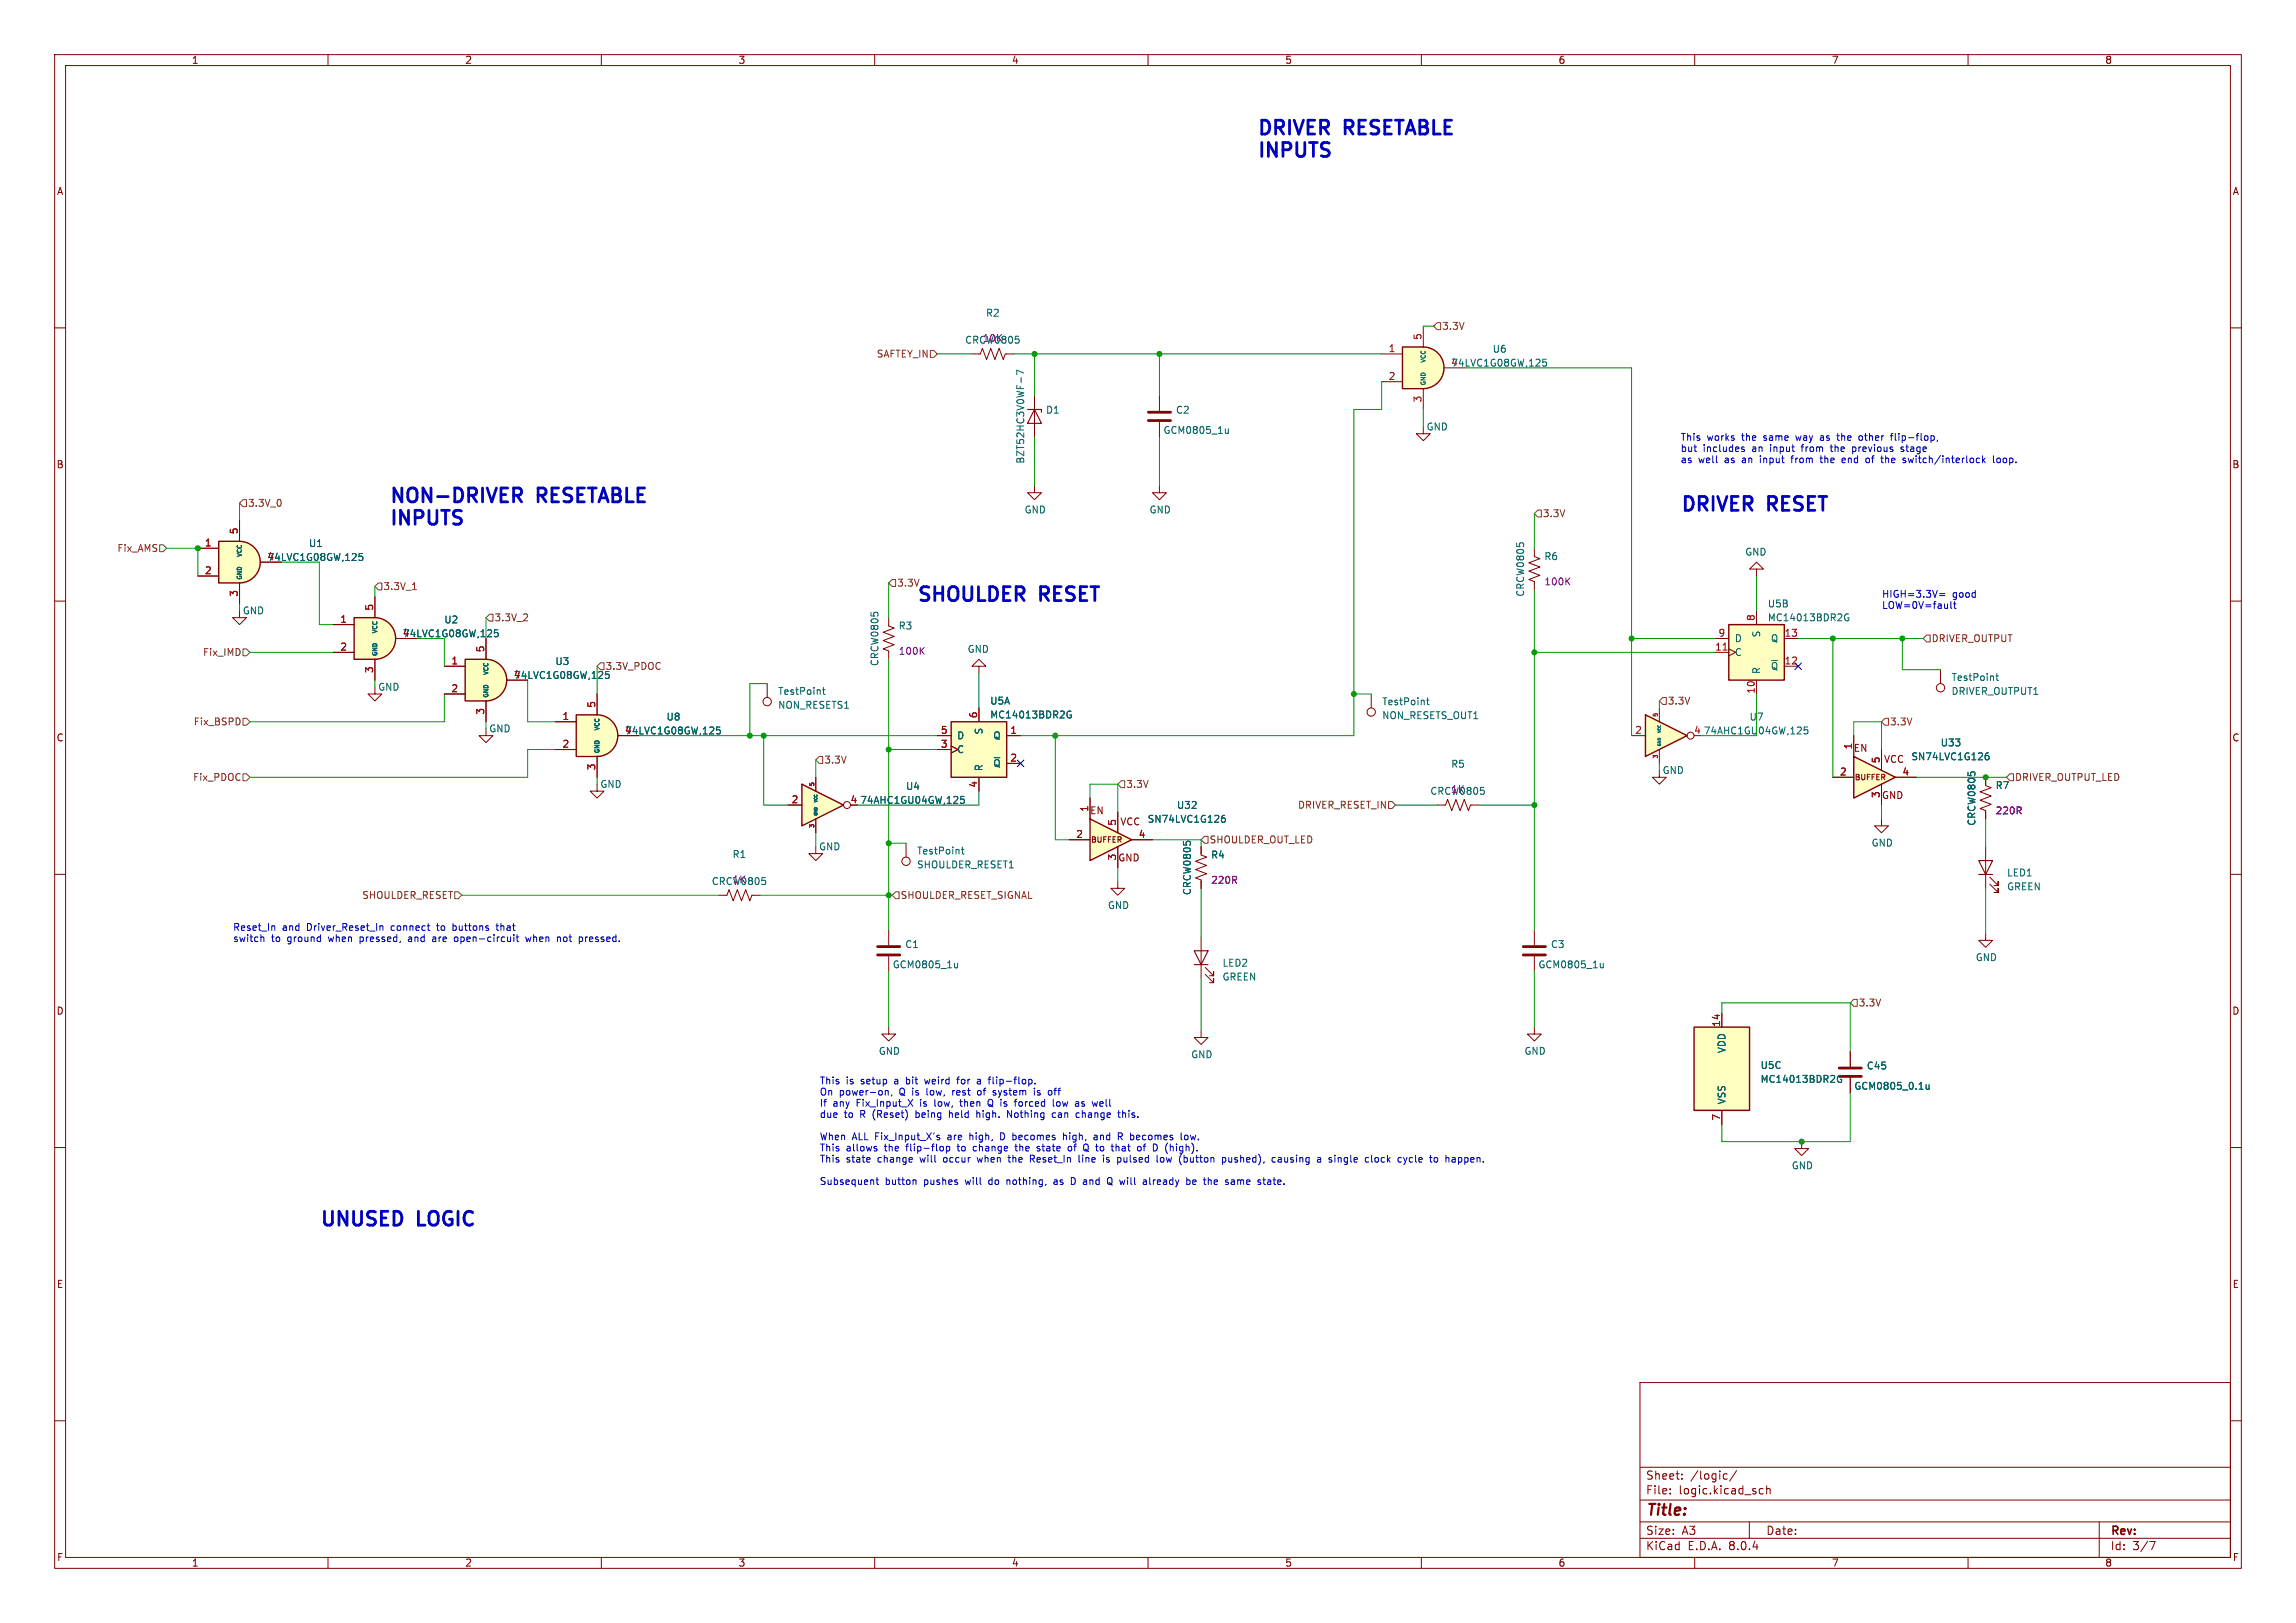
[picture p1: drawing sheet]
<svg xmlns="http://www.w3.org/2000/svg" width="420mm" height="297mm" viewBox="0 0 420 297" stroke-linecap="round" stroke-linejoin="round" font-family="sans-serif">
<defs><g id="words">
<g font-size="3.5" fill="#0000c2">
<text x="229.9" y="24.9">DRIVER</text>
<text x="229.9" y="29">INPUTS</text>
<text x="246.1" y="24.9">RESETABLE</text>
<text x="71.1" y="92.2">NON-DRIVER</text>
<text x="98.5" y="92.2">RESETABLE</text>
<text x="307.3" y="93.7">DRIVER</text>
<text x="323.6" y="93.7">RESET</text>
<text x="71.1" y="96.3">INPUTS</text>
<text x="167.6" y="110.2">SHOULDER</text>
<text x="190.4" y="110.2">RESET</text>
<text x="58.4" y="224.5">UNUSED</text>
<text x="76.6" y="224.5">LOGIC</text>
</g>
<text font-size="2.8" fill="#840000" x="301" y="277.9">Title:</text>
<g font-size="2.1" fill="#840000">
<text x="301" y="273.7">File:</text>
<text x="301" y="271">Sheet:</text>
<text x="307.1" y="273.7">logic.kicad_sch</text>
<text x="309.2" y="271">/logic/</text>
<text x="301" y="281.1">Size:</text>
<text x="307.6" y="281.1">A3</text>
<text x="323" y="281.1">Date:</text>
<text x="386" y="281.3">Rev:</text>
<text x="301" y="283.9">KiCad</text>
<text x="308.7" y="283.9">E.D.A.</text>
<text x="316.3" y="283.9">8.0.4</text>
<text x="386" y="283.9">Id:</text>
<text x="390.1" y="283.9">3/7</text>
</g>
<g font-size="1.8" fill="#840000">
<text x="35" y="11.9">1</text>
<text x="85" y="11.9">2</text>
<text x="135" y="11.9">3</text>
<text x="185" y="11.9">4</text>
<text x="235" y="11.9">5</text>
<text x="285" y="11.9">6</text>
<text x="335" y="11.9">7</text>
<text x="385" y="11.9">8</text>
<text x="10.3" y="35.9">A</text>
<text x="408.3" y="35.9">A</text>
<text x="10.3" y="85.9">B</text>
<text x="408.2" y="85.9">B</text>
<text x="10.3" y="135.9">C</text>
<text x="339" y="137.8">EN</text>
<text x="408.2" y="135.9">C</text>
<text x="344.5" y="139.8">VCC</text>
<text x="199.3" y="149.2">EN</text>
<text x="344.2" y="146.4">GND</text>
<text x="204.8" y="151.2">VCC</text>
<text x="204.5" y="157.8">GND</text>
<text x="10.3" y="185.9">D</text>
<text x="408.2" y="185.9">D</text>
<text x="10.3" y="235.9">E</text>
<text x="408.3" y="235.9">E</text>
<text x="10.3" y="285.9">F</text>
<text x="35" y="286.9">1</text>
<text x="85" y="286.9">2</text>
<text x="135" y="286.9">3</text>
<text x="185" y="286.9">4</text>
<text x="235" y="286.9">5</text>
<text x="285" y="286.9">6</text>
<text x="335" y="286.9">7</text>
<text x="385" y="286.9">8</text>
<text x="408.3" y="285.9">F</text>
</g>
<g font-size="1.8" fill="#006464">
<text x="180.3" y="58.1">R2</text>
<text x="176.5" y="63.1">CRCW0805</text>
<text x="272.9" y="64.7">U6</text>
<text x="265.4" y="67.1">4</text>
<text x="265.4" y="67.3">74LVC1G08GW,125</text>
<text x="191.2" y="75.9">D1</text>
<text x="215" y="75.9">C2</text>
<text x="212.7" y="79.6">GCM0805_1u</text>
<text x="260.9" y="79">GND</text>
<text x="187.6" y="84.9" transform="rotate(-90 187.6 84.9)">BZT52HC3V0WF-7</text>
<text x="187.3" y="94.2">GND</text>
<text x="210.2" y="94.2">GND</text>
<text x="56.4" y="100.3">U1</text>
<text x="319.1" y="101.9">GND</text>
<text x="48.9" y="102.8">74LVC1G08GW,125</text>
<text x="282.4" y="102.7">R6</text>
<text x="44.3" y="112.6">GND</text>
<text x="279" y="109.3" transform="rotate(-90 279 109.3)">CRCW0805</text>
<text x="323.3" y="111.4">U5B</text>
<text x="323.3" y="113.9">MC14013BDR2G</text>
<text x="73.6" y="116.8">74LVC1G08GW,125</text>
<text x="81.2" y="114.3">U2</text>
<text x="164.3" y="115.4">R3</text>
<text x="176.9" y="119.7">GND</text>
<text x="317.2" y="117.7">D</text>
<text x="322.2" y="116.7" transform="rotate(-90 322.2 116.7)">S</text>
<text x="323.8" y="117.7">Q</text>
<text x="93.9" y="124.4">74LVC1G08GW,125</text>
<text x="101.5" y="121.9">U3</text>
<text x="110.7" y="122.8">3.3V_PDOC</text>
<text x="160.9" y="122" transform="rotate(-90 160.9 122)">CRCW0805</text>
<text x="317.2" y="120.2">C</text>
<text x="322.2" y="123.4" transform="rotate(-90 322.2 123.4)">R</text>
<text x="323.8" y="122.8">~{Q}</text>
<text x="356.9" y="124.8">TestPoint</text>
<text x="69.1" y="126.6">GND</text>
<text x="142.2" y="127.4">TestPoint</text>
<text x="142.2" y="129.9">NON_RESETS1</text>
<text x="181" y="129.1">U5A</text>
<text x="181" y="131.7">MC14013BDR2G</text>
<text x="252.7" y="129.3">TestPoint</text>
<text x="252.7" y="131.8">NON_RESETS_OUT1</text>
<text x="356.9" y="127.4">DRIVER_OUTPUT1</text>
<text x="89.4" y="134.2">GND</text>
<text x="114.3" y="134.6">74LVC1G08GW,125</text>
<text x="121.8" y="132.1">U8</text>
<text x="175" y="135.5">D</text>
<text x="179.9" y="134.5" transform="rotate(-90 179.9 134.5)">S</text>
<text x="181.6" y="135.5">Q</text>
<text x="311.6" y="134.6">74AHC1GU04GW,125</text>
<text x="319.9" y="132.1">U7</text>
<text x="354.9" y="136.8">U33</text>
<text x="175" y="138">C</text>
<text x="179.9" y="141.2" transform="rotate(-90 179.9 141.2)">R</text>
<text x="181.6" y="140.6">~{Q}</text>
<text x="265.4" y="140.7">R5</text>
<text x="304" y="141.8">GND</text>
<text x="349.5" y="139.3">SN74LVC1G126</text>
<text x="109.7" y="144.4">GND</text>
<text x="157.3" y="147.3">74AHC1GU04GW,125</text>
<text x="165.6" y="144.8">U4</text>
<text x="215.2" y="148.2">U32</text>
<text x="261.5" y="145.6">CRCW0805</text>
<text x="365" y="144.6">R7</text>
<text x="149.7" y="155.8">GND</text>
<text x="209.8" y="150.8">SN74LVC1G126</text>
<text x="342.3" y="155.1">GND</text>
<text x="361.5" y="151.2" transform="rotate(-90 361.5 151.2)">CRCW0805</text>
<text x="133.9" y="157.2">R1</text>
<text x="167.6" y="159.1">SHOULDER_RESET1</text>
<text x="167.6" y="156.6">TestPoint</text>
<text x="221.4" y="157.3">R4</text>
<text x="367" y="160.6">LED1</text>
<text x="130.1" y="162.2">CRCW0805</text>
<text x="202.6" y="166.5">GND</text>
<text x="218" y="163.9" transform="rotate(-90 218 163.9)">CRCW0805</text>
<text x="367" y="163.1">GREEN</text>
<text x="165.5" y="173.7">C1</text>
<text x="283.6" y="173.7">C3</text>
<text x="163.2" y="177.4">GCM0805_1u</text>
<text x="223.5" y="179.6">GREEN</text>
<text x="223.5" y="177.1">LED2</text>
<text x="281.3" y="177.4">GCM0805_1u</text>
<text x="361.3" y="176.1">GND</text>
<text x="160.7" y="193.2">GND</text>
<text x="217.8" y="193.9">GND</text>
<text x="278.8" y="193.2">GND</text>
<text x="315.8" y="192.8" transform="rotate(-90 315.8 192.8)">VDD</text>
<text x="322" y="195.8">U5C</text>
<text x="341.4" y="195.9">C45</text>
<text x="315.8" y="202.2" transform="rotate(-90 315.8 202.2)">VSS</text>
<text x="322" y="198.3">MC14013BDR2G</text>
<text x="339.1" y="199.6">GCM0805_0.1u</text>
<text x="327.7" y="214.2">GND</text>
</g>
<g font-size="1.8" fill="#725600">
<text x="160.3" y="65.6">SAFTEY_IN</text>
<text x="263.7" y="60.6">3.3V</text>
<text x="45.3" y="92.9">3.3V_0</text>
<text x="282.1" y="94.8">3.3V</text>
<text x="21.4" y="101.2">Fix_AMS</text>
<text x="164" y="107.5">3.3V</text>
<text x="70" y="108.2">3.3V_1</text>
<text x="90.4" y="113.9">3.3V_2</text>
<text x="353.3" y="117.7">DRIVER_OUTPUT</text>
<text x="37" y="120.2">Fix_IMD</text>
<text x="305" y="129.1">3.3V</text>
<text x="35.3" y="132.9">Fix_BSPD</text>
<text x="345.6" y="132.9">3.3V</text>
<text x="35.2" y="143.1">Fix_PDOC</text>
<text x="150.7" y="139.9">3.3V</text>
<text x="368.5" y="143.1">DRIVER_OUTPUT_LED</text>
<text x="205.9" y="144.4">3.3V</text>
<text x="237.3" y="148.2">DRIVER_RESET_IN</text>
<text x="221.2" y="154.5">SHOULDER_OUT_LED</text>
<text x="66.2" y="164.7">SHOULDER_RESET</text>
<text x="164.7" y="164.7">SHOULDER_RESET_SIGNAL</text>
<text x="339.9" y="184.4">3.3V</text>
</g>
<g font-size="1.8" fill="#840084">
<text x="179.7" y="62.8">10K</text>
<text x="282.4" y="107.3">100K</text>
<text x="164.3" y="120">100K</text>
<text x="265.4" y="145.3">1K</text>
<text x="365" y="149.2">220R</text>
<text x="133.9" y="161.8">1K</text>
<text x="221.4" y="161.9">220R</text>
</g>
<g font-size="1.8" fill="#a90000">
<text x="253.9" y="64.5">1</text>
<text x="260.1" y="62.3" transform="rotate(-90 260.1 62.3)">5</text>
<text x="253.9" y="69.6">2</text>
<text x="260.1" y="73.7" transform="rotate(-90 260.1 73.7)">3</text>
<text x="37.4" y="100.1">1</text>
<text x="43.6" y="97.9" transform="rotate(-90 43.6 97.9)">5</text>
<text x="37.4" y="105.2">2</text>
<text x="48.8" y="102.6">4</text>
<text x="43.6" y="109.3" transform="rotate(-90 43.6 109.3)">3</text>
<text x="68.3" y="111.8" transform="rotate(-90 68.3 111.8)">5</text>
<text x="321.1" y="113.7" transform="rotate(-90 321.1 113.7)">8</text>
<text x="62.2" y="114">1</text>
<text x="62.2" y="119.1">2</text>
<text x="73.6" y="116.6">4</text>
<text x="88.6" y="119.5" transform="rotate(-90 88.6 119.5)">5</text>
<text x="313.6" y="119.1">11</text>
<text x="314.3" y="116.6">9</text>
<text x="326.3" y="116.6">13</text>
<text x="68.3" y="123.3" transform="rotate(-90 68.3 123.3)">3</text>
<text x="82.5" y="121.7">1</text>
<text x="93.9" y="124.2">4</text>
<text x="326.3" y="121.7">12</text>
<text x="82.5" y="126.7">2</text>
<text x="88.6" y="130.9" transform="rotate(-90 88.6 130.9)">3</text>
<text x="102.8" y="131.8">1</text>
<text x="109" y="129.6" transform="rotate(-90 109 129.6)">5</text>
<text x="178.8" y="131.5" transform="rotate(-90 178.8 131.5)">6</text>
<text x="321.1" y="127" transform="rotate(-90 321.1 127)">10</text>
<text x="102.8" y="136.9">2</text>
<text x="114.2" y="134.4">4</text>
<text x="172" y="136.9">3</text>
<text x="172" y="134.4">5</text>
<text x="184.7" y="134.4">1</text>
<text x="299" y="134.4">2</text>
<text x="309.8" y="134.4">4</text>
<text x="338.8" y="137.2" transform="rotate(-90 338.8 137.2)">1</text>
<text x="109" y="141" transform="rotate(-90 109 141)">3</text>
<text x="184.7" y="139.4">2</text>
<text x="336.5" y="142">2</text>
<text x="343.9" y="139.8" transform="rotate(-90 343.9 139.8)">5</text>
<text x="347.9" y="142">4</text>
<text x="144.7" y="147.1">2</text>
<text x="155.5" y="147.1">4</text>
<text x="178.8" y="144.2" transform="rotate(-90 178.8 144.2)">4</text>
<text x="199.1" y="148.7" transform="rotate(-90 199.1 148.7)">1</text>
<text x="343.9" y="146.1" transform="rotate(-90 343.9 146.1)">3</text>
<text x="196.8" y="153.4">2</text>
<text x="204.2" y="151.2" transform="rotate(-90 204.2 151.2)">5</text>
<text x="208.2" y="153.4">4</text>
<text x="204.2" y="157.6" transform="rotate(-90 204.2 157.6)">3</text>
<text x="314.7" y="188" transform="rotate(-90 314.7 188)">14</text>
<text x="314.7" y="205.2" transform="rotate(-90 314.7 205.2)">7</text>
</g>
<g font-size="1.8" fill="#0000c2">
<text x="307.3" y="80.8">This</text>
<text x="307.3" y="82.8">but</text>
<text x="311.5" y="82.8">includes</text>
<text x="312.3" y="80.8">works</text>
<text x="318.8" y="80.8">the</text>
<text x="320.6" y="82.8">an</text>
<text x="322.9" y="80.8">same</text>
<text x="324.1" y="82.8">input</text>
<text x="329" y="80.8">way</text>
<text x="330" y="82.8">from</text>
<text x="333.6" y="80.8">as</text>
<text x="335.6" y="82.8">the</text>
<text x="337" y="80.8">the</text>
<text x="339.7" y="82.8">previous</text>
<text x="341.1" y="80.8">other</text>
<text x="347.2" y="80.8">flip-flop,</text>
<text x="348.8" y="82.8">stage</text>
<text x="307.3" y="84.8">as</text>
<text x="310.7" y="84.8">well</text>
<text x="315.6" y="84.8">as</text>
<text x="319" y="84.8">an</text>
<text x="322.4" y="84.8">input</text>
<text x="328.4" y="84.8">from</text>
<text x="333.9" y="84.8">the</text>
<text x="338" y="84.8">end</text>
<text x="342.6" y="84.8">of</text>
<text x="345.6" y="84.8">the</text>
<text x="349.8" y="84.8">switch/interlock</text>
<text x="366.5" y="84.8">loop.</text>
<text x="344.2" y="109.5">HIGH=3.3V=</text>
<text x="344.2" y="111.5">LOW=0V=fault</text>
<text x="357.1" y="109.5">good</text>
<text x="42.5" y="170.4">Reset_In</text>
<text x="42.5" y="172.5">switch</text>
<text x="49.6" y="172.5">to</text>
<text x="51.6" y="170.4">and</text>
<text x="52.7" y="172.5">ground</text>
<text x="56.3" y="170.4">Driver_Reset_In</text>
<text x="60.4" y="172.5">when</text>
<text x="66.3" y="172.5">pressed,</text>
<text x="71.8" y="170.4">connect</text>
<text x="75.4" y="172.5">and</text>
<text x="80" y="172.5">are</text>
<text x="80.4" y="170.4">to</text>
<text x="83.5" y="170.4">buttons</text>
<text x="84.2" y="172.5">open-circuit</text>
<text x="91.7" y="170.4">that</text>
<text x="97.5" y="172.5">when</text>
<text x="103.4" y="172.5">not</text>
<text x="107.6" y="172.5">pressed.</text>
<text x="149.9" y="198.5">This</text>
<text x="149.9" y="200.6">On</text>
<text x="149.9" y="202.6">If</text>
<text x="152.4" y="202.6">any</text>
<text x="153.5" y="200.6">power-on,</text>
<text x="154.8" y="198.5">is</text>
<text x="156.8" y="202.6">Fix_Input_X</text>
<text x="157.6" y="198.5">setup</text>
<text x="163.9" y="198.5">a</text>
<text x="164.7" y="200.6">Q is</text>
<text x="166.2" y="198.5">bit</text>
<text x="168.6" y="202.6">is</text>
<text x="169.9" y="198.5">weird</text>
<text x="170" y="200.6">low,</text>
<text x="171.4" y="202.6">low,</text>
<text x="174.9" y="200.6">rest</text>
<text x="176" y="198.5">for</text>
<text x="176.3" y="202.6">then</text>
<text x="179.7" y="200.6">of</text>
<text x="179.8" y="198.5">a</text>
<text x="181.6" y="202.6">Q is</text>
<text x="182.1" y="198.5">flip-flop.</text>
<text x="182.7" y="200.6">system</text>
<text x="186.9" y="202.6">forced</text>
<text x="190.4" y="200.6">is</text>
<text x="193.2" y="200.6">off</text>
<text x="194.1" y="202.6">low</text>
<text x="198.4" y="202.6">as</text>
<text x="201.7" y="202.6">well</text>
<text x="149.9" y="204.7">due</text>
<text x="149.9" y="208.7">When</text>
<text x="154.4" y="204.7">to</text>
<text x="155.9" y="208.7">ALL Fix_Input_X's</text>
<text x="157.5" y="204.7">R (Reset)</text>
<text x="168" y="204.7">being</text>
<text x="173.6" y="208.7">are</text>
<text x="174.3" y="204.7">held</text>
<text x="177.8" y="208.7">high,</text>
<text x="179.5" y="204.7">high.</text>
<text x="183.7" y="208.7">D becomes</text>
<text x="185.3" y="204.7">Nothing</text>
<text x="193.8" y="204.7">can</text>
<text x="195.6" y="208.7">high,</text>
<text x="198.3" y="204.7">change</text>
<text x="201.4" y="208.7">and</text>
<text x="206" y="208.7">R becomes</text>
<text x="206.3" y="204.7">this.</text>
<text x="217.9" y="208.7">low.</text>
<text x="149.9" y="210.8">This</text>
<text x="149.9" y="212.8">This</text>
<text x="154.8" y="210.8">allows</text>
<text x="154.8" y="212.8">state</text>
<text x="160.7" y="212.8">change</text>
<text x="161.9" y="210.8">the</text>
<text x="166.1" y="210.8">flip-flop</text>
<text x="168.6" y="212.8">will</text>
<text x="173" y="212.8">occur</text>
<text x="175.6" y="210.8">to</text>
<text x="178.7" y="210.8">change</text>
<text x="179.5" y="212.8">when</text>
<text x="185.4" y="212.8">the</text>
<text x="186.6" y="210.8">the</text>
<text x="189.5" y="212.8">Reset_In</text>
<text x="190.8" y="210.8">state</text>
<text x="196.7" y="210.8">of</text>
<text x="198.6" y="212.8">line</text>
<text x="199.7" y="210.8">Q to</text>
<text x="203.3" y="212.8">is</text>
<text x="205.3" y="210.8">that</text>
<text x="206.1" y="212.8">pulsed</text>
<text x="210.2" y="210.8">of</text>
<text x="213.2" y="210.8">D (high).</text>
<text x="213.5" y="212.8">low</text>
<text x="217.8" y="212.8">(button</text>
<text x="225.9" y="212.8">pushed),</text>
<text x="235.2" y="212.8">causing</text>
<text x="243.7" y="212.8">a</text>
<text x="246" y="212.8">single</text>
<text x="252.9" y="212.8">clock</text>
<text x="259" y="212.8">cycle</text>
<text x="265.1" y="212.8">to</text>
<text x="268.2" y="212.8">happen.</text>
<text x="149.9" y="216.9">Subsequent</text>
<text x="161.9" y="216.9">button</text>
<text x="169.1" y="216.9">pushes</text>
<text x="176.9" y="216.9">will</text>
<text x="181.3" y="216.9">do</text>
<text x="184.8" y="216.9">nothing,</text>
<text x="193.7" y="216.9">as</text>
<text x="197" y="216.9">D and</text>
<text x="204.1" y="216.9">Q will</text>
<text x="211" y="216.9">already</text>
<text x="219.1" y="216.9">be</text>
<text x="222.5" y="216.9">the</text>
<text x="226.7" y="216.9">same</text>
<text x="232.8" y="216.9">state.</text>
</g>
<g font-size="1.4" fill="#840000">
<text x="339.2" y="143">BUFFER</text>
<text x="199.5" y="154.4">BUFFER</text>
</g>
<g font-size="1.1" fill="#006464">
<text x="261" y="70.6" transform="rotate(-90 261 70.6)">GND</text>
<text x="261" y="66.6" transform="rotate(-90 261 66.6)">VCC</text>
<text x="44.4" y="106.2" transform="rotate(-90 44.4 106.2)">GND</text>
<text x="44.4" y="102.1" transform="rotate(-90 44.4 102.1)">VCC</text>
<text x="69.2" y="116.1" transform="rotate(-90 69.2 116.1)">VCC</text>
<text x="69.2" y="120.1" transform="rotate(-90 69.2 120.1)">GND</text>
<text x="89.5" y="123.7" transform="rotate(-90 89.5 123.7)">VCC</text>
<text x="89.5" y="127.8" transform="rotate(-90 89.5 127.8)">GND</text>
<text x="109.8" y="137.9" transform="rotate(-90 109.8 137.9)">GND</text>
<text x="109.8" y="133.9" transform="rotate(-90 109.8 133.9)">VCC</text>
</g>
<g font-size="1.1" fill="#a90000">
<text x="303.3" y="131.3" transform="rotate(-90 303.3 131.3)">5</text>
<text x="303.3" y="138.9" transform="rotate(-90 303.3 138.9)">3</text>
<text x="149" y="144" transform="rotate(-90 149 144)">5</text>
<text x="149" y="151.6" transform="rotate(-90 149 151.6)">3</text>
</g>
<g font-size=".7" fill="#006464">
<text x="304" y="136.7" transform="rotate(-90 304 136.7)">GND</text>
<text x="304" y="134.4" transform="rotate(-90 304 134.4)">VCC</text>
<text x="149.7" y="149.4" transform="rotate(-90 149.7 149.4)">GND</text>
<text x="149.7" y="147.1" transform="rotate(-90 149.7 147.1)">VCC</text>
</g>
</g></defs>
<g fill="none" stroke="#840000" stroke-width=".18">
<path d="M10 10h400v277h-400zM12 12h396v273h-396zM60 10v2M110 10v2M160 10v2M210 10v2M260 10v2M310 10v2M360 10v2M10 60h2M408 60h2M10 110h2"/>
<path d="M280.7 100.3v1.6l1 .3-2 .8 2 .8-2 .7 2 .8-2 .7 1 .4v1.6M408 110h2M10 160h2M408 160h2M280.7 170.2v2.8M280.7 175v2.8M280.7 188v1.2h1.2l-1.2 1.3-1.3-1.3h1.3M10 210h2M408 210h2M10 260h2M300 253h108v32h-108zM408 260h2"/>
<path d="M300 278.5h108M300 274.5h108M300 268.5h108M305.5 273.2v.2M305.5 272.5v.1M307.7 270.5v.2M307.7 269.8v.1M315.4 270.6h.5M315.4 269.8h.5M317.7 269.1l-1.3 1.9M320 278.5v3M321.8 273.1l.3 .3 .4-.1"/>
<path d="M322.5 272.5l-.4-.1-.3 .3M323.2 272.5l.2-.1 .3 .1 .1 .9M323.2 271.9v1.5M384 278.5v6.5M60 285v2M110 285v2M160 285v2M210 285v2M260 285v2M300 281.5h108M310 285v2M360 285v2"/>
<path d="M393.2 282.1h1l-.6 1.5"/>
</g>
<path d="M278.6 174.8h4.1M278.6 173.2h4.1" fill="none" stroke="#840000" stroke-width=".51"/>
<path d="M293.3 176.3v.8M293.3 177l-.2 .1-.3-.1" fill="none" stroke="#006464" stroke-width=".18"/>
<path d="M286.6 106.3l.6 .7M287.2 105.8l-.8 .7" fill="none" stroke="#840084" stroke-width=".18"/>
<path d="M309.9 188h10.1v15.2h-10.1z" fill="#ffffc2"/>
<path d="M309.9 188h10.1v15.2h-10.1z" fill="none" stroke="#840000" stroke-width=".25"/>
<path d="M315 185.4v2.6M315 203.2v2.5" fill="none" stroke="#840000" stroke-width=".18"/>
<path d="M336.6 197.5h.3l-.1 .5h-.5l-.2-.2M336.8 196.9h-.5l-.2 .2" fill="none" stroke="#006464" stroke-width=".18"/>
<path d="M260.3 63.5a3.8 3.8 0 0 1 3.8 3.8 3.8 3.8 0 0 1-3.8 3.8z" fill="#ffffc2" stroke="#ffffc2" stroke-width=".18"/>
<path d="M256.5 63.5h3.8v7.6h-3.8z" fill="#ffffc2"/>
<path d="M256.5 63.5h3.8a3.8 3.8 0 0 1 3.8 3.8 3.8 3.8 0 0 1-3.8 3.8h-3.8z" fill="none" stroke="#840000" stroke-width=".25"/>
<path d="M260.3 59.7v3.8M252.7 64.8h3.8M252.7 69.9h3.8M260.3 78.1v1.3h1.3l-1.3 1.2-1.2-1.2h1.2M260.3 71.1v3.8M264.2 67.3h3.8M329.6 208.9v1.3h1.2l-1.2 1.3-1.3-1.3h1.3" fill="none" stroke="#840000" stroke-width=".18"/>
<path d="M282.8 65.7h-.6v.6l.2-.1 .4 .1 .1 .2-.1 .4-.1 .1-.5-.1" fill="none" stroke="#006464" stroke-width=".18"/>
<path d="M174 132.1h10.1v10.1h-10.1z" fill="#ffffc2"/>
<path d="M174 132.1h10.1v10.1h-10.1z" fill="none" stroke="#840000" stroke-width=".25"/>
<path d="M171.4 134.6h2.6M171.4 137.2h2.6M174 136.5l1.3 .7-1.3 .6M179.1 129.5v2.6M184.1 134.6h2.6M184.1 139.7h2.6M179.1 142.2v2.6" fill="none" stroke="#840000" stroke-width=".18"/>
<path d="M195.7 130.8h.3l-.1 .5h-.5l-.2-.2M195.9 130.2h-.5l-.2 .2" fill="none" stroke="#006464" stroke-width=".18"/>
<path d="M316.2 114.3h10.2v10.2h-10.2z" fill="#ffffc2"/>
<path d="M316.2 114.3h10.2v10.2h-10.2z" fill="none" stroke="#840000" stroke-width=".25"/>
<path d="M313.7 119.4h2.5M313.7 116.8h2.5M316.2 118.7l1.3 .7-1.3 .6M321.3 111.8v2.5M326.4 116.8h2.5M321.3 124.5v2.5M326.4 121.9h2.5" fill="none" stroke="#840000" stroke-width=".18"/>
<path d="M315.2 119h.7" fill="none" stroke="#a90000" stroke-width=".18"/>
<path d="M338 113.1h.2l-.1 .4h-.5l-.1-.2M338.1 112.4h-.5l-.1 .2" fill="none" stroke="#006464" stroke-width=".18"/>
<path d="M339.1 138.4l7.6 3.8-7.6 3.9z" fill="#ffffc2"/>
<path d="M339.1 138.4l7.6 3.8-7.6 3.9z" fill="none" stroke="#840000" stroke-width=".25"/>
<path d="M321.3 104.1h1.3l-1.3-1.2-1.3 1.2h1.3v1.3M339.1 134.6v3.8M344.2 137.2v3.8M335.3 142.2h3.8M344.2 143.5v3.8M346.7 142.2h3.8" fill="none" stroke="#840000" stroke-width=".18"/>
<path d="M363.3 138.3h.3l.3 .2-.2 .5h-.4M363.7 137.8h-.3l-.2 .3" fill="none" stroke="#006464" stroke-width=".18"/>
<path d="M68.6 113a3.8 3.8 0 0 1 3.8 3.8 3.8 3.8 0 0 1-3.8 3.9z" fill="#ffffc2" stroke="#ffffc2" stroke-width=".18"/>
<path d="M64.8 113h3.8v7.7h-3.8z" fill="#ffffc2"/>
<path d="M64.8 113h3.8a3.8 3.8 0 0 1 3.8 3.8 3.8 3.8 0 0 1-3.8 3.9h-3.8z" fill="none" stroke="#840000" stroke-width=".25"/>
<path d="M61 114.3h3.8M61 119.4h3.8M68.6 109.2v3.8M72.4 116.8h3.8M68.6 125.7v1.3h1.2l-1.2 1.3-1.3-1.3h1.3M68.6 120.7v3.8" fill="none" stroke="#840000" stroke-width=".18"/>
<path d="M91.1 115.3h-.6l-.1 .6 .2-.2 .4 .1 .1 .2v.4l-.2 .1-.5-.1" fill="none" stroke="#006464" stroke-width=".18"/>
<path d="M88.9 120.7a3.8 3.8 0 0 1 3.8 3.8 3.8 3.8 0 0 1-3.8 3.8z" fill="#ffffc2" stroke="#ffffc2" stroke-width=".18"/>
<path d="M85.1 120.7h3.8v7.6h-3.8z" fill="#ffffc2"/>
<path d="M85.1 120.7h3.8a3.8 3.8 0 0 1 3.8 3.8 3.8 3.8 0 0 1-3.8 3.8h-3.8z" fill="none" stroke="#840000" stroke-width=".25"/>
<g fill="none" stroke="#840000" stroke-width=".18">
<path d="M177.8 64.8h1.5l.4-1 .8 2 .7-2 .8 2 .8-2 .7 2 .4-1h1.5M189.2 72.4v7.6M212.1 72.4v2.8M212.1 77.2v2.8M189.2 88.9v1.3h1.3l-1.3 1.2-1.2-1.2h1.2M212.1 88.9v1.3h1.3l-1.3 1.2-1.3-1.2h1.3M43.8 111.8v1.2h1.3l-1.3 1.3-1.3-1.3h1.3M88.9 116.8v3.9M162.6 113v1.6l1 .3-2.1 .8 2.1 .8-2.1 .7 2.1 .8-2.1 .7 1.1 .4v1.6M81.3 121.9h3.8M81.3 127h3.8M88.9 128.3v3.8"/>
<path d="M92.7 124.5h3.8M179.1 121.9h1.2l-1.2-1.2-1.3 1.2h1.3v1.3M355 122.6v2.5M344.2 149.9v1.2h1.2l-1.2 1.3-1.3-1.3h1.3M219.7 171.5v7.6M220.5 178.3l1.5 1.5v-.7v.7h-.8M220.5 177l1.5 1.6v-.8v.8h-.8M162.6 188v1.2h1.2l-1.2 1.3-1.3-1.3h1.3M338.5 192.4v2.8M338.5 197.2v2.8"/>
<circle cx="355" cy="125.9" r=".76"/>
</g>
<path d="M187.3 68.3l-1.3-.6v.9M224.7 78.5v.8M224.7 79.2l-.2 .1h-.3M111.5 123.6l-.2 .5-.4 .1-.2-.2M365.1 123.7h.5M365.3 123.3v1.1l.3 .1M352.3 198.5l.1 .8h.3l.2-.1M352.9 198.5v.8" fill="none" stroke="#006464" stroke-width=".18"/>
<path d="M210.1 77h4M210.1 75.4h4M336.4 197h4.1M336.4 195.5h4.1" fill="none" stroke="#840000" stroke-width=".51"/>
<path d="M188 74.9h2.5v.5M189.2 74.9l1.3 2.6h-2.5zM218.4 174h2.6l-1.3 2.5zM218.4 176.5h2.6" fill="none" stroke="#840000" stroke-width=".2"/>
<path d="M168.5 119l.6 .7M169.1 118.5l-.8 .7" fill="none" stroke="#840084" stroke-width=".18"/>
<path d="M43.8 99.1a3.8 3.8 0 0 1 3.8 3.8 3.8 3.8 0 0 1-3.8 3.8z" fill="#ffffc2" stroke="#ffffc2" stroke-width=".18"/>
<path d="M40 99.1h3.8v7.6h-3.8z" fill="#ffffc2"/>
<path d="M40 99.1h3.8a3.8 3.8 0 0 1 3.8 3.8 3.8 3.8 0 0 1-3.8 3.8h-3.8z" fill="none" stroke="#840000" stroke-width=".25"/>
<g fill="none" stroke="#840000" stroke-width=".18">
<path d="M43.8 95.3v3.8M36.2 100.3h3.8M36.2 105.4h3.8M43.8 106.7v3.8M47.6 102.9h3.8M140.3 125.1v2.5M109.2 143.5v1.3h1.3l-1.3 1.3-1.3-1.3h1.3M363.2 142.2v1.6l1 .3-2 .8 2 .8-2 .7 2 .8-2 .8 1 .3v1.6M131.4 163.8h1.6l.3-1 .8 2 .8-2 .7 2 .8-2 .8 2 .3-1h1.6M219.7 188.6v1.3h1.3l-1.3 1.2-1.3-1.2h1.3"/>
<circle cx="140.3" cy="128.4" r=".76"/>
</g>
<path d="M66.3 101.3h-.6l-.1 .6 .2-.1h.5l.1 .2-.1 .4-.2 .2-.5-.2M150.5 126.2h.4M150.6 125.8v1.1l.3 .2" fill="none" stroke="#006464" stroke-width=".18"/>
<path d="M109.2 130.8a3.8 3.8 0 0 1 3.8 3.8 3.8 3.8 0 0 1-3.8 3.8z" fill="#ffffc2" stroke="#ffffc2" stroke-width=".18"/>
<path d="M105.4 130.8h3.8v7.6h-3.8z" fill="#ffffc2"/>
<path d="M105.4 130.8h3.8a3.8 3.8 0 0 1 3.8 3.8 3.8 3.8 0 0 1-3.8 3.8h-3.8z" fill="none" stroke="#840000" stroke-width=".25"/>
<g fill="none" stroke="#840000" stroke-width=".18">
<path d="M88.9 133.4v1.2h1.3l-1.3 1.3-1.3-1.3h1.3M101.6 132.1h3.8M101.6 137.2h3.8M109.2 127v3.8M109.2 138.4v3.8M113 134.6h3.8M149.2 154.9v1.3h1.3l-1.3 1.3-1.2-1.3h1.2M165.7 154.3v2.5M363.2 154.9v7.7M162.6 170.2v2.8M162.6 175v2.8M363.2 170.8v1.3h1.3l-1.3 1.3-1.3-1.3h1.3"/>
<path d="M364 161.8l1.5 1.5v-.7v.7h-.8M364 160.5l1.5 1.6v-.8v.8h-.8"/>
<circle cx="165.7" cy="157.6" r=".76"/>
</g>
<path d="M131.7 133h-.6v.6l.1-.1 .5 .1 .1 .2-.1 .4-.2 .1-.4-.1M175.9 155.4h.4M176 155v1.1l.3 .2M175.2 176.3v.8M175.2 177l-.2 .1-.3-.1" fill="none" stroke="#006464" stroke-width=".18"/>
<path d="M361.9 157.5h2.6l-1.3 2.5zM361.9 160h2.6" fill="none" stroke="#840000" stroke-width=".2"/>
<path d="M160.5 174.8h4.1M160.5 173.2h4.1" fill="none" stroke="#840000" stroke-width=".51"/>
<path d="M146.7 143.5l7.6 3.8-7.6 3.8z" fill="#ffffc2"/>
<path d="M146.7 143.5l7.6 3.8-7.6 3.8z" fill="none" stroke="#840000" stroke-width=".25"/>
<g fill="none" stroke="#840000" stroke-width=".18">
<path d="M250.8 127v2.5M144.1 147.3h2.6M149.2 142.2v2.6M149.2 149.9v2.5M262.9 147.3h1.5l.4-1 .8 2 .7-2 .8 2 .7-2 .8 2 .4-1h1.5M204.5 161.3v1.3h1.2l-1.2 1.2-1.3-1.2h1.3"/>
<circle cx="250.8" cy="130.3" r=".76"/>
<circle cx="154.9" cy="147.3" r=".63"/>
</g>
<path d="M260.9 128.1h.5M261.1 127.7v1.1l.3 .2M176.3 145.7h-.6v.6l.2-.1 .4 .1 .1 .2-.1 .4-.1 .1-.5-.1" fill="none" stroke="#006464" stroke-width=".18"/>
<path d="M199.4 149.9l7.6 3.8-7.6 3.8z" fill="#ffffc2"/>
<path d="M199.4 149.9l7.6 3.8-7.6 3.8z" fill="none" stroke="#840000" stroke-width=".25"/>
<path d="M195.6 153.7h3.8M199.4 146.1v3.8M204.5 148.6v3.8M204.5 154.9v3.9M207 153.7h3.8M219.7 154.9v1.6l1 .3-2 .8 2 .8-2 .7 2 .8-2 .8 1 .3v1.6M303.5 141v1.2h1.3l-1.3 1.3-1.2-1.3h1.2" fill="none" stroke="#840000" stroke-width=".18"/>
<path d="M223.6 149.7h.3l.3 .2-.2 .5h-.4M224 149.2l-.3 .1-.2 .2" fill="none" stroke="#006464" stroke-width=".18"/>
<path d="M301 130.8l7.6 3.8-7.6 3.8z" fill="#ffffc2"/>
<path d="M301 130.8l7.6 3.8-7.6 3.8z" fill="none" stroke="#840000" stroke-width=".25"/>
<g fill="none" stroke="#840000" stroke-width=".18">
<path d="M43.8 95.3v3.8M36.2 100.3h3.8M36.2 105.4h3.8M43.8 106.7v3.8M47.6 102.9h3.8M61 114.3h3.8M61 119.4h3.8M68.6 109.2v3.8M72.4 116.8h3.8M88.9 116.8v3.9M68.6 120.7v3.8M81.3 121.9h3.8"/>
<path d="M81.3 127h3.8M88.9 128.3v3.8M92.7 124.5h3.8M101.6 137.2h3.8M101.6 132.1h3.8M109.2 127v3.8M109.2 138.4v3.8M113 134.6h3.8M171.4 134.6h2.6M171.4 137.2h2.6M174 136.5l1.3 .7-1.3 .6M179.1 129.5v2.6"/>
<path d="M184.1 134.6h2.6M184.1 139.7h2.6M298.4 134.6h2.6M303.5 129.5v2.6M303.5 137.2v2.5M339.1 134.6v3.8M344.2 137.2v3.8M144.1 147.3h2.6M149.2 142.2v2.6M149.2 149.9v2.5M179.1 142.2v2.6M195.6 153.7h3.8"/>
<path d="M199.4 146.1v3.8M204.5 148.6v3.8M204.5 154.9v3.9M207 153.7h3.8M219.7 154.9v1.3M335.3 142.2h3.8M344.2 143.5v3.8M346.7 142.2h3.8M363.2 142.2v1.3M363.2 148.6v1.3M219.7 161.3v1.3M315 185.4v2.6"/>
<path d="M338.5 192.4v2.8M338.5 197.2v2.8M315 203.2v2.5"/>
<circle cx="309.2" cy="134.6" r=".63"/>
</g>
<g fill="none" stroke="#006464" stroke-width=".18">
<path d="M66.3 101.3h-.6l-.1 .6 .2-.1h.5l.1 .2-.1 .4-.2 .2-.5-.2M91.1 115.3h-.6l-.1 .6 .2-.2 .4 .1 .1 .2v.4l-.2 .1-.5-.1M111.5 123.6l-.2 .5-.4 .1-.2-.2M131.7 133h-.6v.6l.1-.1 .5 .1 .1 .2-.1 .4-.2 .1-.4-.1M195.7 130.8h.3l-.1 .5h-.5l-.2-.2M195.9 130.2h-.5l-.2 .2M330.7 133h-.7v.6l.2-.1 .4 .1 .1 .2v.4l-.2 .1-.5-.1M363.3 138.3h.3l.3 .2-.2 .5h-.4M363.7 137.8h-.3l-.2 .3M176.3 145.7h-.6v.6l.2-.1 .4 .1 .1 .2-.1 .4-.1 .1-.5-.1M223.6 149.7h.3l.3 .2-.2 .5h-.4M224 149.2l-.3 .1-.2 .2"/>
<path d="M336.6 197.5h.3l-.1 .5h-.5l-.2-.2M336.8 196.9h-.5l-.2 .2M352.3 198.5l.1 .8h.3l.2-.1M352.9 198.5v.8"/>
</g>
<g fill="none" stroke="#725600" stroke-width=".18">
<path d="M262.9 59.1h.6v1.2h-.6l-.6-.6zM170.2 64.1h.6l.6 .7-.6 .6h-.6zM29.2 99.7h.6l.7 .6-.7 .7h-.6zM44.4 91.4h.7v1.3h-.7l-.6-.6zM280.7 94l.6-.7h.6v1.3h-.6zM44.4 118.7h.7l.6 .7-.6 .6h-.7zM69.2 106.7h.6v1.3h-.6l-.6-.7zM75.5 107.9h.7M89.5 112.4h.7v1.3h-.7l-.6-.7zM95.7 113.6h.8M96.4 112.5v.4M163.2 106h.6v1.3h-.6l-.6-.6z"/>
<path d="M352.4 116.2h.7v1.3h-.7l-.6-.7zM44.4 131.4h.7l.6 .7-.6 .6h-.7zM109.9 121.3h.6v1.3h-.6l-.7-.7zM149.9 138.4h.6v1.3h-.6l-.7-.6zM304.2 127.6h.6v1.3h-.6l-.7-.6zM344.8 131.4h.6v1.3h-.6l-.6-.6zM44.4 141.6h.7l.6 .6-.6 .7h-.7zM205.1 142.9h.6v1.2h-.6l-.6-.6zM220.3 153h.7v1.3h-.7l-.6-.6zM254 146.7h.6l.7 .6-.7 .7h-.6zM367.7 141.6h.6v1.3h-.6l-.7-.7zM83.2 163.2h.6l.7 .6-.7 .7h-.6z"/>
<path d="M163.8 163.2h.7v1.3h-.7l-.6-.7zM339.1 182.9h.6v1.3h-.6l-.6-.7z"/>
</g>
<g fill="none" stroke="#0000c2" stroke-width=".18">
<path d="M333.1 79.7l-.1 .1M336 79.7h.5M336.2 79.3v1.1l.3 .2M340.6 79.8l-.3-.1-.3 .3 .1 .5 .2 .1 .3-.1M345.8 79.7h.5M346.3 79.3l-.3 .2v1.1M318.6 82l.5 .4-.2 .2h-.3M319.1 81.8h-.4l-.1 .2M327.6 83.8h.5M327.8 83.6v1.1M332.9 83.8h.5M333.1 83.4v1.1l.3 .2"/>
<path d="M333.1 80.1l-.1 .2 .1 .3M334.8 81.8h.5M335 81.4v1.2M337.5 83.9l-.4-.1-.1 .2v.6h.5M337.6 84.1l-.6 .2M338.9 82.6h.4M338.9 81.8v1.3M339.3 81.8h-.4M341.4 83.9l.3-.1 .3 .3-.1 .5-.2 .1-.3-.1M344.9 83.4v1.3M345.1 83.8l-.2 .2M348.2 81.8h-.3l-.2 .2 .6 .4"/>
<path d="M348.3 82.5l-.2 .1h-.4M349 83.8l.3 .9M354.4 80.5l-.1 .3M362.7 83.4v1.3M362.8 84.2l.3 .5M363.1 83.8l-.4 .5M364.7 83.4v1.1l.1 .2M365.3 84l.2-.2 .4 .2v.4l-.1 .2-.3 .1-.2-.1zM354.8 108.6h1M354.8 109h1M356.8 110.1v1.1l.2 .1M357.3 110.5h.5"/>
<path d="M357.5 110.1v1.1l.3 .1M47.9 171.5l.4 .1v.7M50.1 169.4l.2 .2v.7M69.5 169.5l.2-.1 .3 .1v.8M74.9 171.5h-.1M74.9 171.8l-.2 .2 .2 .3M78.1 169.4h.5M78.5 170.3h.1M79.5 171.5h-.3M79.6 171.8h-.3l-.2 .2 .1 .2 .4 .1M82.9 169v1.3M82.9 170.2l.1 .1"/>
<path d="M83 169.4l-.1 .1M83.6 171.5h-.3l-.2 .2 .1 .5 .1 .1 .3-.1M90.7 169.4h.5M90.9 169v1.1l.3 .2M94 171v.2M94 171.5v.8M94.4 171.5h.5M94.6 171v1.1l.3 .2M96.2 171.5l.2 .8 .2-.6 .3 .6 .2-.8M102.2 171.5l.3 .1v.7M106.3 171.5l.3 .2v.4l-.3 .2M161.9 199.6v.8"/>
<path d="M161.9 199.7l.2-.1h.3l.1 .8M169.1 197.5l.3 .9M174.3 199.6v.8M174.5 199.6l-.2 .2M175 197.5h.5M175.5 197.1l-.3 .2v1.1M178.8 197.6h.5M179.2 199.6h-.3l-.1 .2 .1 .5 .3 .1M179.4 197.8l-.5 .1-.2 .2 .2 .3 .5-.1M181.7 199.6h.4M181.7 199.9l.5 .3M189.2 199.1v.2"/>
<path d="M189.2 199.6v.8M189.3 198.2v.2M189.9 199.6l-.1 .1 .1 .3M192.2 199.6l.2 .2v.4l-.2 .2M160.2 210.2l.2 .2-.2 .2M160.2 209.8h.2M160.2 215.9h.5M160.4 215.5v1.1l.3 .2M163.1 200.3l-.1 .3M166.1 201.2l.9 1.2M167 201.2l-.9 1.2M167.2 215.9l.4 .2v.7"/>
<path d="M171.4 208l.5 .3-.2 .3-.3-.1M171.9 207.8l-.3-.1-.2 .2M172.2 209.8h.3l.1 .2-.1 .5-.3 .1M173.1 209.8h.4l.2 .2-.1 .6h-.5M173.1 209.8v1.2M173.7 203.2v1.3M173.8 203.6l-.1 .2M175.5 201.6h.5M175.7 201.2l.1 1.2M178.3 209.8l-.3 .2v.4l.3 .2M178.7 203.2v1.3M178.7 211.8l.3 .9"/>
<path d="M179 203.6l-.3 .2M181 202.1h.1M181 201.2h-.1a.81 .81 0 0 0 .1 1.2h.3M182.2 200.2l-.2 .2-.4-.1M183.3 207.3h-.3v1.3h.3M184.2 215.9v.9M184.3 204.5v-1.3l.7 1.3M184.4 215.9l-.2 .1M184.4 211.8h.5M184.6 211.4v1.1l.3 .2M185.5 201.6h.5M185.6 209.8h.5"/>
<path d="M185.8 209.4v1l.3 .2M188.5 211.4v1.3M188.8 212.1l.4 .6M189 211.4l.1 .1M189.1 212l-.6 .1M189.8 200.3l.3 .1M190.2 209.8h-.3l-.2 .2 .5 .4M190.2 210.4l-.1 .2h-.4M192.7 201.2v1.1l.1 .1M193.1 203.7l-.4-.1-.2 .3 .1 .5h.5M193.2 215.9l-.4 .1M193.3 216.3h-.3l-.2 .2v.2l.5 .1"/>
<path d="M193.7 201.6l-.3 .1-.1 .1v.5l.4 .1M194.5 207.9l.4-.2 .2 .2M194.5 207.3v1.3M195.4 209.9l.2-.1 .4 .1v.5l-.1 .2h-.3l-.2-.1zM196 215.5l.6 .2M196.6 216.6l-.6 .2M197.1 203.6l.3 .1M197.4 211.4v1.1l.2 .2M197.4 204.4l-.3 .1M198 211.4v.1M198 211.8v.9M198.7 210.4l.4 .3"/>
<path d="M199 209.5a.85 .85 0 0 1-.2 1.1h-.3M200.2 207.8h.4l.1 .8M200.7 208l-.4 .1-.2 .2 .2 .3 .4-.1M201.9 211.5h-.1M202.4 212.6h.5M202.8 216.5l.7 .4M202.9 215.5a.43 .43 0 0 1 .5 .4v.4a.43 .43 0 0 1-.5 .5M202.9 211.9l-.3-.1-.2 .2 .1 .2 .4 .1M204.2 209.8h.3l.2 .2M204.4 203.6h.5M204.6 207.3h.5l.2 .3-.1 .3-.6 .1M204.6 204.3l.3 .2"/>
<path d="M204.9 208l.4 .6M205.4 203.2v1.3M205.7 203.6l-.3 .2M209.1 209.8h.5M209.3 215.9h.2l.2 .2v.7M209.5 209.4l-.2 .1v1.1M209.7 216.7l-.4 .1M209.7 216.2l-.4 .1M210.3 215.5v1.1l.2 .2M211.7 212.6l.1 .1M212.3 211.9l.2-.1 .4 .1v.5l-.1 .2-.3 .1-.2-.2zM216.1 208.5l.1 .1"/>
<path d="M216.7 207.9l.2-.2 .4 .2v.4l-.1 .2-.3 .1-.2-.1zM216.7 211.8h.3l.2 .3-.1 .4-.4 .2M217.2 215.9h.3l.2 .3-.1 .4-.4 .2M218.7 216l-.3-.1-.2 .2v.6h.5M218.8 216.2l-.6 .1M223.7 211.8h.3l.2 .3v.4l-.5 .2M224.8 211.8v.8l.3 .1 .2-.2M225.3 211.8v.9M225.4 215.9l.3 .1 .1 .8M225.8 216.7l-.4 .1M225.8 216.2l-.4 .1M232.3 215.9l-.4 .1"/>
<path d="M232.3 216.3h-.3l-.2 .2 .1 .2 .4 .1M233.2 211.8l.1 .1M233.3 212.6l-.1 .1M233.8 211.9h.5l.1 .8M234.4 212.1l-.4 .1-.2 .2 .2 .3 .4-.1M243.1 212.6l.1 .1M243.2 211.9v.3M245.1 211.8l.2 .2v.7M251.6 211.9l.1-.1 .4 .1 .1 .5-.2 .2-.3 .1-.1-.2zM258.4 211.9l-.4-.1-.2 .3 .1 .5h.5M264.5 211.4v1.3M264.6 211.9h-.1"/>
<path d="M266.9 211.8h.3l.2 .3-.1 .4-.4 .2"/>
</g>
<path d="M94 89.3h.9a.69 .69 0 0 1 .5 .7 .69 .69 0 0 1-.5 .6h-.9M94.6 90.6l.8 1.2" fill="none" stroke="#0000c2" stroke-width=".51"/>
<g fill="none" stroke="#009600" stroke-width=".18">
<path d="M260.3 59.7h2M171.4 64.8h6.4M185.4 64.8h67.3M189.2 64.8v7.6M212.1 64.8v7.6M252.7 69.9v5h-5.1v59.7h-60.9M260.3 74.9v3.2M268 67.3h30.4v67.3M43.8 92.1v3.2M189.2 80v8.9M212.1 80v8.9M280.7 94v6.3"/>
<path d="M30.5 100.3h5.7v5.1M43.8 110.5v1.3M45.7 119.4h15.3M51.4 102.9h7v11.4h2.6M68.6 107.3v1.9M76.2 116.8h5.1v5.1M88.9 113v3.8M162.6 106.7v6.3M280.7 108v62.2M280.7 119.4h33M298.4 116.8h15.3M321.3 105.4v6.4"/>
<path d="M328.9 116.8h22.9M335.3 116.8v25.4M348 116.8v5.8h7M68.6 124.5v1.2M81.3 127v5.1h-35.6M88.9 132.1v1.3M96.5 124.5v7.6h5.1M101.6 137.2h-5.1v5h-50.8M109.2 121.9v5.1M116.8 134.6h54.6M139.7 134.6v12.7h4.4M140.3 125.1h-3.1v9.5"/>
<path d="M149.2 139.1v3.1M162.6 120.7v49.5M162.6 137.2h8.8M179.1 123.2v6.3M193 134.6v19.1h2.6M247.6 127h3.2M303.5 128.3v1.2M303.5 139.7v1.3M321.3 127v7.6h-10.2M339.1 134.6v-2.5h5.1v5.1M109.2 142.2v1.3M149.2 152.4v2.5"/>
<path d="M162.6 154.3h3.1M179.1 144.8v2.5h-22.3M199.4 146.1v-2.6h5.1v5.1M204.5 158.8v2.5M210.8 153.7h8.9v1.2M255.3 147.3h7.6M270.5 147.3h10.2M344.2 147.3v2.6M350.5 142.2h16.5M363.2 149.9v5M84.5 163.8h46.9M139.1 163.8h24.1"/>
<path d="M162.6 177.8v10.2M219.7 162.6v8.9M219.7 179.1v9.5M280.7 177.8v10.2M363.2 162.6v8.2M315 185.4v-1.9h23.5v8.9M338.5 200v8.9h-23.5v-3.2"/>
</g>
<path d="M186.1 139.1l1.2 1.2M187.3 139.1l-1.2 1.2M328.3 121.3l1.2 1.2M329.5 121.3l-1.2 1.2" fill="none" stroke="#000084" stroke-width=".18"/>
<g fill="#009600" stroke="#009600" stroke-width=".18">
<circle cx="36.2" cy="100.3" r=".46"/>
<circle cx="280.7" cy="147.3" r=".46"/>
<circle cx="348" cy="116.8" r=".46"/>
<circle cx="335.3" cy="116.8" r=".46"/>
<circle cx="329.6" cy="208.9" r=".46"/>
<circle cx="162.6" cy="137.2" r=".46"/>
<circle cx="162.6" cy="154.3" r=".46"/>
<circle cx="162.6" cy="163.8" r=".46"/>
<circle cx="193" cy="134.6" r=".46"/>
<circle cx="298.4" cy="116.8" r=".46"/>
<circle cx="280.7" cy="119.4" r=".46"/>
<circle cx="363.2" cy="142.2" r=".46"/>
<circle cx="189.2" cy="64.8" r=".46"/>
<circle cx="247.6" cy="127" r=".46"/>
<circle cx="212.1" cy="64.8" r=".46"/>
<circle cx="137.2" cy="134.6" r=".46"/>
<circle cx="139.7" cy="134.6" r=".46"/>
</g>
<use href="#words"/>
</svg>
